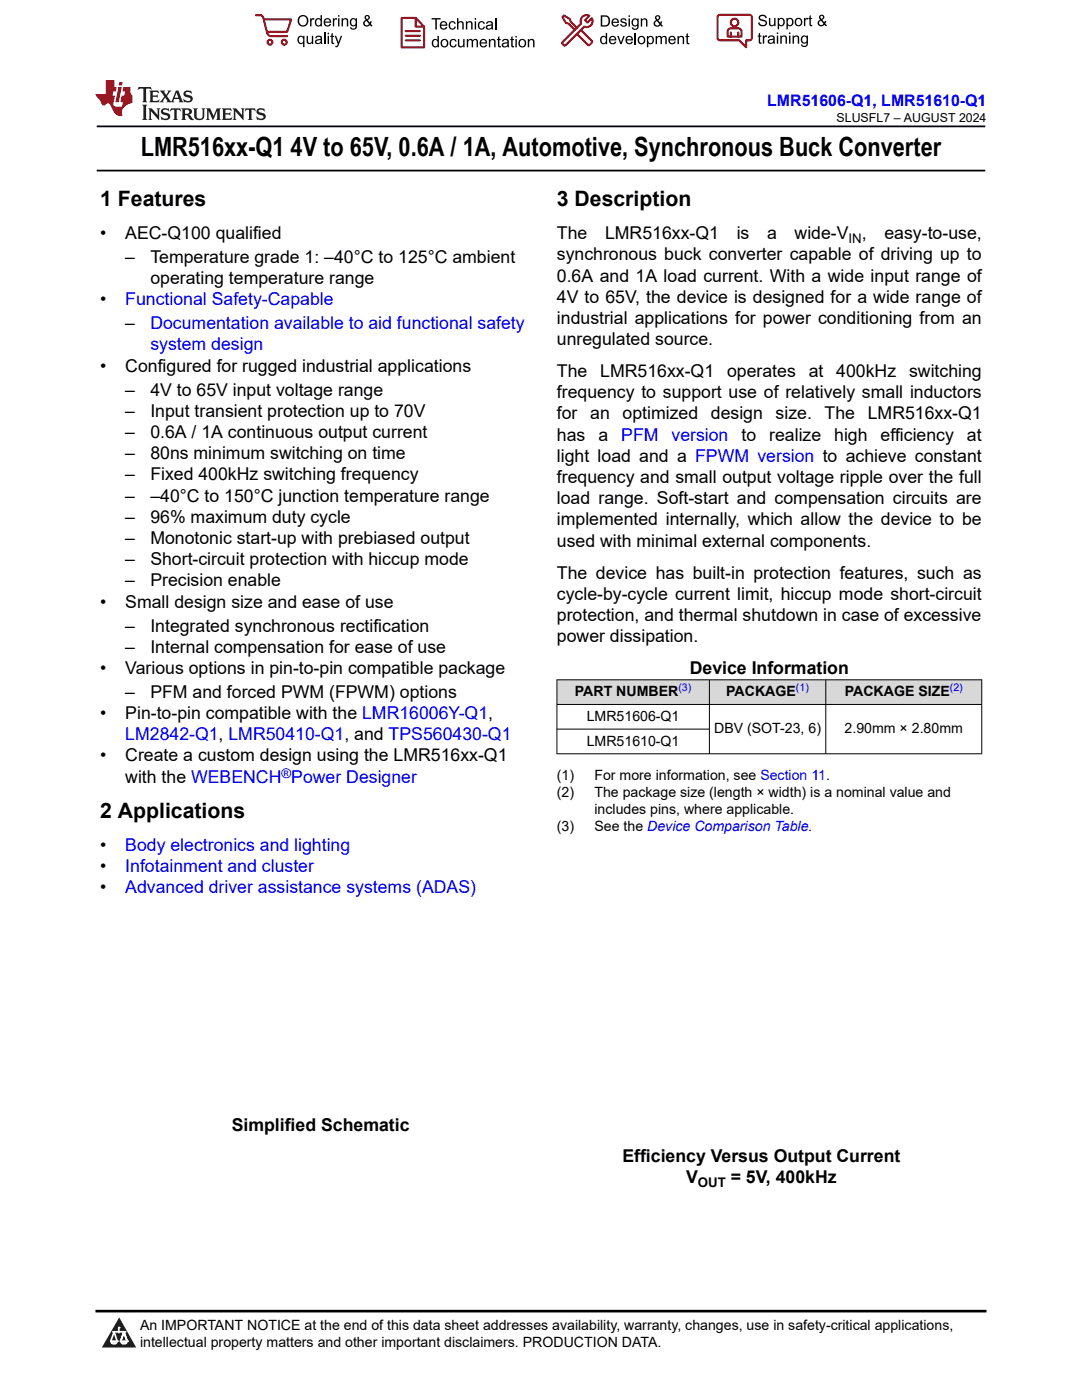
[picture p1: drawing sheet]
<svg xmlns="http://www.w3.org/2000/svg" width="216mm" height="279mm" viewBox="0 0 216 279" stroke-linecap="round" stroke-linejoin="round" font-family="sans-serif">
<defs><g id="words">
<g font-size="5.3">
<text x="28.1" y="31.2">LMR516xx-Q1</text>
<text x="58" y="31.2">4V to 65V, 0.6A / 1A, Automotive, Synchronous Buck Converter</text>
</g>
<g font-size="4.2">
<text x="20" y="41.2">1 Features</text>
<text x="111.1" y="41.2">3 Description</text>
<text x="20" y="163.2">2 Applications</text>
</g>
<g font-size="3.5">
<text x="20" y="47.7">•</text>
<text x="25" y="47.7">AEC-Q100 qualified</text>
<text x="111.1" y="47.7">The</text>
<text x="120.7" y="47.7">LMR516xx-Q1</text>
<text x="147" y="47.7">is</text>
<text x="153.1" y="47.7">a</text>
<text x="158.6" y="47.7">wide-V</text>
<text x="172" y="47.7">,</text>
<text x="176.5" y="47.7">easy-to-use,</text>
<text x="25" y="52.5">–</text>
<text x="30" y="52.5">Temperature grade 1: –40°C to 125°C ambient</text>
<text x="111.1" y="52">synchronous buck converter capable of driving up to</text>
<text x="30" y="56.7">operating temperature range</text>
<text x="111.1" y="56.2">0.6A and 1A load current. With a wide input range of</text>
<text x="20" y="61">•</text>
<text x="25" y="65.7">–</text>
<text x="111.1" y="60.4">4V to 65V, the device is designed for a wide range of</text>
<text x="111.1" y="64.7">industrial applications for power conditioning from an</text>
<text x="111.1" y="68.9">unregulated source.</text>
<text x="20" y="74.2">•</text>
<text x="25" y="74.2">Configured for rugged industrial applications</text>
<text x="111.1" y="75.2">The</text>
<text x="119.8" y="75.2">LMR516xx-Q1</text>
<text x="145.1" y="75.2">operates</text>
<text x="161.4" y="75.2">at</text>
<text x="166.9" y="75.2">400kHz</text>
<text x="181.4" y="75.2">switching</text>
<text x="25" y="78.9">–</text>
<text x="25" y="83.2">–</text>
<text x="30" y="78.9">4V to 65V input voltage range</text>
<text x="30" y="83.2">Input transient protection up to 70V</text>
<text x="111.1" y="83.7">for</text>
<text x="111.1" y="79.5">frequency to support use of relatively small inductors</text>
<text x="117.8" y="83.7">an</text>
<text x="124.2" y="83.7">optimized</text>
<text x="141.8" y="83.7">design</text>
<text x="154.8" y="83.7">size.</text>
<text x="164.6" y="83.7">The</text>
<text x="173.2" y="83.7">LMR516xx-Q1</text>
<text x="25" y="87.4">–</text>
<text x="30" y="87.4">0.6A / 1A continuous output current</text>
<text x="111.1" y="87.9">has</text>
<text x="119.4" y="87.9">a</text>
<text x="148" y="87.9">to</text>
<text x="153.5" y="87.9">realize</text>
<text x="166.5" y="87.9">high</text>
<text x="175.7" y="87.9">efficiency</text>
<text x="192.9" y="87.9">at</text>
<text x="25" y="91.6">–</text>
<text x="25" y="95.9">–</text>
<text x="30" y="91.6">80ns minimum switching on time</text>
<text x="30" y="95.9">Fixed 400kHz switching frequency</text>
<text x="111.1" y="92.2">light load and a FPWM version to achieve constant</text>
<text x="25" y="100.1">–</text>
<text x="30" y="100.1">–40°C to 150°C junction temperature range</text>
<text x="111.1" y="100.6">load range. Soft-start and compensation circuits are</text>
<text x="111.1" y="96.4">frequency and small output voltage ripple over the full</text>
<text x="25" y="104.3">–</text>
<text x="30" y="104.3">96% maximum duty cycle</text>
<text x="111.1" y="104.9">implemented internally, which allow the device to be</text>
<text x="25" y="108.6">–</text>
<text x="25" y="112.8">–</text>
<text x="30" y="108.6">Monotonic start-up with prebiased output</text>
<text x="30" y="112.8">Short-circuit protection with hiccup mode</text>
<text x="111.1" y="109.1">used with minimal external components.</text>
<text x="25" y="117">–</text>
<text x="30" y="117">Precision enable</text>
<text x="111.1" y="119.7">cycle-by-cycle current limit, hiccup mode short-circuit</text>
<text x="111.1" y="115.5">The device has built-in protection features, such as</text>
<text x="20" y="121.3">•</text>
<text x="25" y="121.3">Small design size and ease of use</text>
<text x="111.1" y="123.9">protection, and thermal shutdown in case of excessive</text>
<text x="25" y="126">–</text>
<text x="25" y="130.3">–</text>
<text x="30" y="126">Integrated synchronous rectification</text>
<text x="30" y="130.3">Internal compensation for ease of use</text>
<text x="111.1" y="128.2">power dissipation.</text>
<text x="20" y="134.5">•</text>
<text x="25" y="134.5">Various options in pin-to-pin compatible package</text>
<text x="137.6" y="134.5">Device Information</text>
<text x="20" y="143.5">•</text>
<text x="25" y="139.3">–</text>
<text x="25" y="143.5">Pin-to-pin compatible with the LMR16006Y-Q1,</text>
<text x="30" y="139.3">PFM and forced PWM (FPWM) options</text>
<text x="20" y="152">•</text>
<text x="25" y="152">Create a custom design using the LMR516xx-Q1</text>
<text x="25" y="156.2">with the WEBENCH Power Designer</text>
<text x="20" y="169.7">•</text>
<text x="20" y="174">•</text>
<text x="20" y="178.2">•</text>
<text x="46.2" y="225.8">Simplified Schematic</text>
<text x="124.2" y="231.9">Efficiency Versus Output Current</text>
<text x="136.9" y="236.2">V</text>
<text x="145.8" y="236.2">= 5V, 400kHz</text>
</g>
<g font-size="3.5" fill="#00f">
<text x="25" y="61">Functional Safety-Capable</text>
<text x="30" y="65.7">Documentation available to aid functional safety</text>
<text x="30" y="69.9">system design</text>
<text x="124" y="87.9">PFM</text>
<text x="134" y="87.9">version</text>
<text x="25" y="147.7">LM2842-Q1, LMR50410-Q1, and TPS560430-Q1</text>
<text x="25" y="169.7">Body electronics and lighting</text>
<text x="25" y="174">Infotainment and cluster</text>
<text x="25" y="178.2">Advanced driver assistance systems (ADAS)</text>
</g>
<text font-size="3.2" fill="#00f" x="153.1" y="21.1">LMR51606-Q1, LMR51610-Q1</text>
<g font-size="2.8">
<text x="114.7" y="138.9">PART NUMBER</text>
<text x="117.1" y="143.9">LMR51606-Q1</text>
<text x="144.9" y="138.9">PACKAGE</text>
<text x="168.6" y="138.9">PACKAGE SIZE</text>
<text x="117.1" y="148.8">LMR51610-Q1</text>
<text x="142.5" y="146.3">DBV (SOT-23, 6)</text>
<text x="168.5" y="146.3">2.90mm × 2.80mm</text>
<text x="111.1" y="155.6">(1)</text>
<text x="118.6" y="155.6">For more information, see Section 11.</text>
<text x="111.1" y="159">(2)</text>
<text x="118.6" y="159">The package size (length × width) is a nominal value and</text>
<text x="111.1" y="165.7">(3)</text>
<text x="118.6" y="162.4">includes pins, where applicable.</text>
<text x="118.6" y="165.7">See the Device Comparison Table.</text>
<text x="27.9" y="265.5">An IMPORTANT NOTICE at the end of this data sheet addresses availability, warranty, changes, use in safety-critical applications,</text>
<text x="27.9" y="268.9">intellectual property matters and other important disclaimers. PRODUCTION DATA.</text>
</g>
<g font-size="2.6">
<text x="169.3" y="48.4">IN</text>
<text x="139.2" y="236.9">OUT</text>
</g>
<text font-size="2.6" fill="#00f" x="56.2" y="155.4">®</text>
<text font-size="2.5" x="166.9" y="24.3">SLUSFL7 – AUGUST 2024</text>
<g font-size="2.1" fill="#00f">
<text x="135.4" y="138">(3)</text>
<text x="158.8" y="138">(1)</text>
<text x="189.5" y="138">(2)</text>
</g>
</g></defs>
<path d="M19.3 25.2h177.3M19.3 34h177.3" fill="none" stroke="#000" stroke-width=".35"/>
<g fill="#d8d8d8">
<path d="M111.1 135.7h84.8v4.9h-84.8z" fill-rule="evenodd"/>
<path d="M111.2 135.7h30.3v4.8h-30.3z" fill-rule="evenodd"/>
<path d="M141.6 135.7h23.1v4.8h-23.1z" fill-rule="evenodd"/>
<path d="M164.8 135.7h31v4.8h-31z" fill-rule="evenodd"/>
</g>
<path d="M111.1 135.7h84.9M111.1 135.6v14.9M141.6 135.6v14.9M164.8 135.6v14.9M195.9 135.6v14.9M111.1 140.6h84.9M111.1 145.5h30.5M196 150.4h-84.9" fill="none" stroke="#000" stroke-width=".2"/>
<path d="M0 0h215.9v23.8h-215.9z" fill-rule="evenodd" fill="#fff"/>
<path d="M27.7 17.4l-.2 .6 .5-.3h.6v.2v2.1l-.2 .4h1l-.2-.4v-2.1v-.2h.5l.5 .3-.1-.6zM29.8 18.1l.2 .4v1.5l-.2 .4h1.9l.1-.6a1.08 1.08 0 0 1-1.3 .2v-.7h.6l.4 .2v-.6l-.4 .2h-.6v-.6l.2-.1a1 1 0 0 1 1 .2l-.1-.5zM31.8 18.1l1 1.1-1 1.2h.9l-.2-.2 .4-.7 .5 .7-.2 .2h1.6l-.2-.2 .1-.4h1l.1 .4-.1 .2h.9l-.2-.3-.8-2h-.5l-1 2.2-.8-1.1 .9-1.1h-.8l.2 .2-.5 .7-.3-.7 .1-.2zM35.2 18.5l.4 1h-.8zM36.8 18.2a.65 .65 0 0 0-.2 .8 .65 .65 0 0 0 .6 .4l.7 .2 .1 .2a.79 .79 0 0 1-.7 .4 .79 .79 0 0 1-.7-.5l.1 .7 .2-.1a.93 .93 0 0 0 1.1 .1 .93 .93 0 0 0 .4-1 1.46 1.46 0 0 0-1.2-.6l-.1-.3a1.09 1.09 0 0 1 1.2 .2l-.2-.6-.1 .1-.6-.2zM28.4 20.9l.2 .4v2.3l-.2 .3h1l-.2-.3v-2.3l.2-.4zM29.6 21.6l.2 .4v1.6l-.2 .3h.8l-.3-.3v-1.4l1.7 1.8v-2l.2-.4h-.8l.2 .2 .1 1.1-1.2-1.3zM32.3 21.8a.65 .65 0 0 0-.2 .7 .65 .65 0 0 0 .7 .4l.6 .2 .1 .2a.79 .79 0 0 1-.7 .4 .79 .79 0 0 1-.7-.5l.1 .7 .2-.1a.93 .93 0 0 0 1.1 .1 .93 .93 0 0 0 .4-.9 1.46 1.46 0 0 0-1.2-.6l-.1-.4a1.09 1.09 0 0 1 1.2 .2l-.2-.6-.1 .1-.6-.1zM34.1 21.6l-.1 .7a.63 .63 0 0 1 .7-.4l.1 1.7-.3 .3h1l-.2-.3v-1.7a.66 .66 0 0 1 .8 .4l-.1-.7zM36.2 21.6l.2 .4v1.6l-.2 .3h.9l-.2-.2v-.7h.5l.1 .2a.79 .79 0 0 0 1.2 .6l-1-.9a.61 .61 0 0 0 .6-.6 .61 .61 0 0 0-.5-.6zM36.9 21.9h.2a.47 .47 0 0 1 .5 .1 .47 .47 0 0 1 .1 .5l-.2 .2h-.6zM38.5 21.6l.2 .2a2.27 2.27 0 0 0 .4 2 1.04 1.04 0 0 0 1.7-.7v-1.3l.2-.2h-.8l.2 .4v1.1a.6 .6 0 0 1-.6 .6 .6 .6 0 0 1-.6-.6v-1.1l.3-.4zM41.1 21.6l.2 .4v1.6l-.2 .3h.7l-.2-.3v-1.5l.9 1.9 .8-1.9v1.5l-.2 .3h1l-.3-.3v-1.6l.3-.4h-.8l-.7 1.5-.7-1.5zM44.3 21.6l.2 .4v1.6l-.2 .3h1.9l.1-.5a1.09 1.09 0 0 1-1.3 .1v-.6h.6l.4 .1v-.6l-.4 .2h-.6v-.6l.2-.1a1.01 1.01 0 0 1 1 .3l-.1-.6zM46.4 21.6l.3 .4v1.6l-.3 .3h.8l-.2-.3v-1.4l1.6 1.8v-2l.2-.4h-.7l.2 .2v1.1l-1.2-1.3zM49 21.6l-.1 .7a.63 .63 0 0 1 .8-.4v1.7l-.3 .3h1l-.2-.3v-1.7a.66 .66 0 0 1 .8 .4l-.1-.7zM51.4 21.8a.65 .65 0 0 0-.2 .7 .65 .65 0 0 0 .6 .4l.6 .2 .2 .2a.79 .79 0 0 1-.8 .4 .79 .79 0 0 1-.6-.5l.1 .7 .2-.1a.93 .93 0 0 0 1 .1 .93 .93 0 0 0 .5-.9 1.46 1.46 0 0 0-1.3-.6l-.1-.4a1.09 1.09 0 0 1 1.3 .2l-.2-.6-.2 .1-.5-.1z" fill="#231f20"/>
<path d="M21.1 16v2.8h-2.1l.1 .3 .9 1a.95 .95 0 0 0 .9 .9 .59 .59 0 0 1 .6-.4 .59 .59 0 0 1 .5 .4l.4 .8a1.59 1.59 0 0 0 2.1 1.3 1.61 1.61 0 0 1 1-2.2l1-.4-.1-1.5a1.59 1.59 0 0 1-.4-1.6h-1.4l-.2 .9h.5l-.1 .8h-.5l-.2 1v.2l.4 .1-.2 .9h-.6a.73 .73 0 0 1-1.1-.7l.3-1.5h-.5l.2-.8h.5l.2-.9h-.5v-1.4zM23.6 17.4l-.6 3h.7l.6-3zM23.8 16.4l-.1 .7h.7l.1-.7z" fill="#ed1c24"/>
<g fill="#000">
<path d="M59.4 4.2a1.12 1.12 0 0 1 2.2 0 1.12 1.12 0 0 1-2.2 0zM59.9 3.5a.89 .89 0 0 0-.1 1.1 .89 .89 0 0 0 1.1 .4 .88 .88 0 0 0 .3-1.3 .88 .88 0 0 0-1.3-.2z" fill-rule="evenodd"/>
<path d="M59.5 7.3l.5-.2 .5 .3v-.3h.3v2.3h-.3v-.8a.74 .74 0 0 1-1 0 .74 .74 0 0 1-.1-1zM59.8 7.5a.57 .57 0 0 0-.2 .7 .57 .57 0 0 0 .8 .2 .57 .57 0 0 0 .1-.7 .57 .57 0 0 0-.7-.2z" fill-rule="evenodd"/>
<path d="M61.9 3.6h.2v.3l.2-.2 .3-.1 .2 .1-.1 .3a.36 .36 0 0 0-.5 0 .36 .36 0 0 0 0 .4v.9h-.3z" fill-rule="evenodd"/>
<path d="M61.2 7.1h.3v.9a.41 .41 0 0 0 .4 .6 .41 .41 0 0 0 .3-.6v-.9h.3v1.7h-.2v-.3a.58 .58 0 0 1-.7 .3 .58 .58 0 0 1-.4-.6z" fill-rule="evenodd"/>
<path d="M63 3.8l.5-.2 .5 .2v-.8h.2v2.3h-.2v-.2a.75 .75 0 0 1-1-.1 .75 .75 0 0 1-.1-1zM63.2 4a.57 .57 0 0 0-.1 .7 .57 .57 0 0 0 .8 .2 .57 .57 0 0 0 .1-.7 .57 .57 0 0 0-.8-.2z" fill-rule="evenodd"/>
<path d="M63 7.3a.74 .74 0 0 1 1-.1 .74 .74 0 0 1 .3 .9v.7h-.3v-.2a.57 .57 0 0 1-.8 .2 .57 .57 0 0 1-.2-.8l1-.3a.41 .41 0 0 0-.4-.4 .41 .41 0 0 0-.4 .4l-.3-.1zM63.2 8.2a.35 .35 0 0 0 .2 .5 .35 .35 0 0 0 .5-.3l.1-.4z" fill-rule="evenodd"/>
<path d="M65.4 6.5h.3v.3h-.3zM65.4 7.1h.3v1.7h-.3z" fill-rule="evenodd"/>
<path d="M64.8 3.8a.76 .76 0 0 1 .9-.1 .76 .76 0 0 1 .4 .8h-1.2a.47 .47 0 0 0 .3 .6 .47 .47 0 0 0 .6-.4l.3 .1a.82 .82 0 0 1-1.3 .3 .82 .82 0 0 1 0-1.3zM65 4l-.1 .3h.9l-.3-.4z" fill-rule="evenodd"/>
<path d="M66.4 3.6h.3v.3l.1-.2 .4-.1 .1 .1-.1 .3a.36 .36 0 0 0-.4 0 .36 .36 0 0 0-.1 .4v.9h-.3z" fill-rule="evenodd"/>
<path d="M66.1 6.7l.3-.1v.5h.3v.3h-.3v.9l.1 .2h.2v.3a.41 .41 0 0 1-.4-.1 .41 .41 0 0 1-.2-.4v-.9h-.2v-.3h.2z" fill-rule="evenodd"/>
<path d="M66.8 7.1h.3l.4 1.4 .5-1.4h.3l-.6 1.7a.57 .57 0 0 1-.8 .6v-.3a.37 .37 0 0 0 .5-.3z" fill-rule="evenodd"/>
<path d="M67.5 3h.2v.3h-.2zM67.5 3.6h.2v1.7h-.2z" fill-rule="evenodd"/>
<path d="M68.2 3.6h.2v.3a.58 .58 0 0 1 .7-.3 .58 .58 0 0 1 .4 .7v1h-.3v-1a.4 .4 0 0 0-.4-.5 .4 .4 0 0 0-.4 .6v.9h-.2z" fill-rule="evenodd"/>
<path d="M70 3.8l.5-.2 .5 .2v-.2h.2v1.5a.71 .71 0 0 1-.5 .8 .71 .71 0 0 1-.8-.5h.2a.46 .46 0 0 0 .6 .3 .46 .46 0 0 0 .3-.6 .78 .78 0 0 1-1.1-.2 .78 .78 0 0 1 .1-1.1zM70.2 4a.53 .53 0 0 0-.1 .8 .53 .53 0 0 0 .8 0 .54 .54 0 0 0 0-.7 .54 .54 0 0 0-.7-.1z" fill-rule="evenodd"/>
<path d="M72.9 3.1a.53 .53 0 0 1 .8 .1 .53 .53 0 0 1-.3 .8l.4 .5 .1-.3 .3 .1-.2 .5 .3 .3-.2 .2-.3-.3a.71 .71 0 0 1-1.2 .1 .71 .71 0 0 1 .4-1.1l-.3-.5zM73 3.5a.3 .3 0 0 0 .6 0 .3 .3 0 0 0-.6 0zM72.9 4.3a.45 .45 0 0 0 0 .7 .45 .45 0 0 0 .7-.2l-.5-.6z" fill-rule="evenodd"/>
<path d="M86.1 3.6h1.8v.3h-.7v2h-.3v-2h-.8z" fill-rule="evenodd"/>
<path d="M86.3 8l.5-.2 .5 .2v-.8h.3v2.2h-.3v-.2a.76 .76 0 0 1-1 0 .76 .76 0 0 1-.1-1zM86.6 8.1a.58 .58 0 0 0-.2 .8 .58 .58 0 0 0 .8 .2 .58 .58 0 0 0 .1-.8 .58 .58 0 0 0-.7-.2z" fill-rule="evenodd"/>
<path d="M88.2 7.9a.81 .81 0 0 1 1.1 .2 .81 .81 0 0 1-.2 1.1 .81 .81 0 0 1-1.1-.1l-.1-.8zM88.3 8.1a.57 .57 0 0 0 0 .9 .57 .57 0 0 0 .8 0 .57 .57 0 0 0 0-.8 .57 .57 0 0 0-.8-.1z" fill-rule="evenodd"/>
<path d="M88 4.4a.77 .77 0 0 1 .9-.1 .77 .77 0 0 1 .4 .8h-1.3a.48 .48 0 0 0 .4 .6 .48 .48 0 0 0 .6-.3h.3a.83 .83 0 0 1-1.3 .4 .83 .83 0 0 1 0-1.4zM88.2 4.6l-.2 .3h1l-.3-.4z" fill-rule="evenodd"/>
<path d="M89.7 4.4a.7 .7 0 0 1 1.2 .3l-.2 .1a.45 .45 0 0 0-.6-.3 .45 .45 0 0 0-.3 .6 .45 .45 0 0 0 .3 .6 .45 .45 0 0 0 .6-.4h.3a.76 .76 0 0 1-1.1 .6 .76 .76 0 0 1-.3-1.1z" fill-rule="evenodd"/>
<path d="M89.9 8a.7 .7 0 0 1 1.2 .3h-.3a.45 .45 0 0 0-.5-.3 .45 .45 0 0 0-.3 .6 .45 .45 0 0 0 .3 .6 .45 .45 0 0 0 .6-.4l.2 .1a.76 .76 0 0 1-1 .5 .76 .76 0 0 1-.4-1.1z" fill-rule="evenodd"/>
<path d="M91.2 3.6h.3v.8a.59 .59 0 0 1 .7-.2 .59 .59 0 0 1 .3 .7v1h-.2v-1a.4 .4 0 0 0-.5-.4 .4 .4 0 0 0-.3 .5v.9h-.3z" fill-rule="evenodd"/>
<path d="M91.4 7.8h.2v.9a.41 .41 0 0 0 .5 .5 .41 .41 0 0 0 .3-.5v-.9h.3v1.6h-.3v-.2a.58 .58 0 0 1-.7 .3 .58 .58 0 0 1-.3-.7z" fill-rule="evenodd"/>
<path d="M93 4.2h.2v.3a.59 .59 0 0 1 .7-.3 .59 .59 0 0 1 .4 .7v1h-.3v-1a.41 .41 0 0 0-.4-.5 .41 .41 0 0 0-.4 .6v.9h-.2z" fill-rule="evenodd"/>
<path d="M93.1 7.8h.3v.2a.56 .56 0 0 1 1 0 .54 .54 0 0 1 .6-.2 .54 .54 0 0 1 .4 .5v1.1h-.3v-1a.34 .34 0 0 0-.3-.4 .34 .34 0 0 0-.4 .3v1.1h-.3v-1a.38 .38 0 0 0-.5-.4 .38 .38 0 0 0-.2 .6v.8h-.3z" fill-rule="evenodd"/>
<path d="M94.7 3.6h.3v.3h-.3zM94.7 4.2h.3v1.7h-.3z" fill-rule="evenodd"/>
<path d="M95.5 4.4a.7 .7 0 0 1 1.3 .3l-.3 .1a.45 .45 0 0 0-.6-.3 .45 .45 0 0 0-.3 .6 .45 .45 0 0 0 .3 .6 .45 .45 0 0 0 .6-.4h.3a.76 .76 0 0 1-1.1 .6 .76 .76 0 0 1-.3-1.1z" fill-rule="evenodd"/>
<path d="M95.9 8a.77 .77 0 0 1 .9-.2 .77 .77 0 0 1 .4 .9h-1.2a.48 .48 0 0 0 .3 .5 .48 .48 0 0 0 .6-.3h.3a.83 .83 0 0 1-1.3 .4 .83 .83 0 0 1 0-1.3zM96.1 8.1l-.1 .4h.9l-.2-.5z" fill-rule="evenodd"/>
<path d="M97.5 7.8h.3v.2a.59 .59 0 0 1 .7-.2 .59 .59 0 0 1 .4 .6v1h-.3v-1a.41 .41 0 0 0-.5-.4 .41 .41 0 0 0-.3 .5v.9h-.3z" fill-rule="evenodd"/>
<path d="M97.1 4.4a.74 .74 0 0 1 1-.1 .74 .74 0 0 1 .3 .9v.7h-.3v-.2a.59 .59 0 0 1-.8 .2 .59 .59 0 0 1-.3-.8l1.1-.3a.42 .42 0 0 0-.4-.4 .42 .42 0 0 0-.5 .4l-.2-.1zM97.3 5.3a.36 .36 0 0 0 .2 .5 .36 .36 0 0 0 .5-.2l.1-.5z" fill-rule="evenodd"/>
<path d="M99.4 7.4l.2-.2v.6h.3v.2h-.3v1l.1 .2h.2l.1 .2a.41 .41 0 0 1-.5 0 .41 .41 0 0 1-.1-.4v-1h-.2v-.2h.2z" fill-rule="evenodd"/>
<path d="M100.3 8a.74 .74 0 0 1 .9-.2 .74 .74 0 0 1 .3 .9l.1 .7h-.3v-.2a.59 .59 0 0 1-.8 .3 .59 .59 0 0 1-.3-.8l1-.3a.42 .42 0 0 0-.3-.4 .42 .42 0 0 0-.5 .3h-.3zM100.5 8.8a.36 .36 0 0 0 .1 .5 .36 .36 0 0 0 .5-.2l.2-.5z" fill-rule="evenodd"/>
<path d="M102 7.4l.3-.2v.6h.3v.2h-.3v1l.1 .2h.2v.2a.41 .41 0 0 1-.5 0 .41 .41 0 0 1-.1-.4v-1h-.2v-.2h.2z" fill-rule="evenodd"/>
<path d="M102.8 7.2h.3v.3h-.3zM102.8 7.8h.3v1.6h-.3z" fill-rule="evenodd"/>
<path d="M103.7 7.9a.81 .81 0 0 1 1.1 .2 .81 .81 0 0 1-.1 1.1 .81 .81 0 0 1-1.2-.1v-.8zM103.9 8.1a.57 .57 0 0 0-.1 .9 .57 .57 0 0 0 .8 0 .57 .57 0 0 0 0-.8 .57 .57 0 0 0-.7-.1z" fill-rule="evenodd"/>
<path d="M105.3 7.8h.3v.2a.59 .59 0 0 1 .7-.2 .59 .59 0 0 1 .4 .6v1h-.3v-1a.41 .41 0 0 0-.5-.4 .41 .41 0 0 0-.3 .5v.9h-.3z" fill-rule="evenodd"/>
<path d="M119.9 3.1h.7a1.12 1.12 0 0 1 1.1 1.1 1.12 1.12 0 0 1-1 1.1h-.8zM120.2 3.3v1.7h.4a.86 .86 0 0 0 .8-.8 .86 .86 0 0 0-.8-.9z" fill-rule="evenodd"/>
<path d="M119.9 7.4l.5-.3 .5 .3v-.8h.2v2.2h-.2v-.2a.75 .75 0 0 1-1 0 .75 .75 0 0 1-.1-1zM120.1 7.5a.57 .57 0 0 0-.1 .8 .57 .57 0 0 0 .8 .2 .57 .57 0 0 0 .1-.8 .57 .57 0 0 0-.8-.2z" fill-rule="evenodd"/>
<path d="M121.7 7.4a.76 .76 0 0 1 .9-.2 .76 .76 0 0 1 .4 .9h-1.2a.47 .47 0 0 0 .3 .5 .47 .47 0 0 0 .6-.3h.3a.82 .82 0 0 1-1.3 .4 .82 .82 0 0 1 0-1.3zM121.9 7.5l-.1 .3h.9l-.3-.4z" fill-rule="evenodd"/>
<path d="M122.2 3.9a.76 .76 0 0 1 .9-.2 .76 .76 0 0 1 .4 .9h-1.2a.47 .47 0 0 0 .4 .5 .47 .47 0 0 0 .5-.3h.3a.82 .82 0 0 1-1.3 .4 .82 .82 0 0 1 0-1.3zM122.5 4l-.2 .3h.9l-.2-.4z" fill-rule="evenodd"/>
<path d="M123.9 3.8a.71 .71 0 0 1 1.1 .3h-.2a.32 .32 0 0 0-.4-.3 .32 .32 0 0 0-.3 .4h.1a.75 .75 0 0 1 .9 .8 .72 .72 0 0 1-.7 .3 .72 .72 0 0 1-.7-.5h.3a.36 .36 0 0 0 .4 .4 .36 .36 0 0 0 .3-.5 .8 .8 0 0 1-.9-.7z" fill-rule="evenodd"/>
<path d="M123.2 7.2h.3l.4 1.3 .5-1.3h.3l-.7 1.6h-.2z" fill-rule="evenodd"/>
<path d="M125.4 3.1h.3v.3h-.3zM125.4 3.7h.3v1.6h-.3z" fill-rule="evenodd"/>
<path d="M125 7.4a.76 .76 0 0 1 .9-.2 .76 .76 0 0 1 .4 .9h-1.2a.47 .47 0 0 0 .3 .5 .47 .47 0 0 0 .6-.3h.3a.82 .82 0 0 1-1.3 .4 .82 .82 0 0 1 0-1.3zM125.2 7.5l-.1 .3h.9l-.2-.4z" fill-rule="evenodd"/>
<path d="M126.2 3.9l.5-.3 .5 .3v-.2h.2v1.4a.71 .71 0 0 1-.5 .8 .71 .71 0 0 1-.8-.5l.2 .1a.46 .46 0 0 0 .6 .2 .46 .46 0 0 0 .3-.6 .78 .78 0 0 1-1.1-.1 .78 .78 0 0 1 .1-1.1zM126.4 4a.53 .53 0 0 0-.1 .8 .53 .53 0 0 0 .8 0 .54 .54 0 0 0 0-.7 .54 .54 0 0 0-.7-.1z" fill-rule="evenodd"/>
<path d="M127.5 7.3a.8 .8 0 0 1 1.1 .2 .8 .8 0 0 1-.1 1.1 .8 .8 0 0 1-1.2-.1v-.8zM127.7 7.5a.56 .56 0 0 0-.1 .9 .56 .56 0 0 0 .8-.1 .56 .56 0 0 0 0-.7 .56 .56 0 0 0-.7-.1z" fill-rule="evenodd"/>
<path d="M127.9 3.7h.2v.2a.58 .58 0 0 1 .7-.2 .58 .58 0 0 1 .4 .6v1h-.3v-1a.4 .4 0 0 0-.4-.4 .4 .4 0 0 0-.4 .5v.9h-.2z" fill-rule="evenodd"/>
<path d="M129.1 7.2h.2v.2a.72 .72 0 0 1 1-.1 .72 .72 0 0 1 .2 1 .64 .64 0 0 1-.5 .5 .64 .64 0 0 1-.6-.2v.8h-.3zM129.5 7.5a.56 .56 0 0 0-.2 .8 .56 .56 0 0 0 .8 .2 .56 .56 0 0 0 .1-.8 .56 .56 0 0 0-.7-.2z" fill-rule="evenodd"/>
<path d="M130.8 7.2h.3v.2a.55 .55 0 0 1 .9 0 .53 .53 0 0 1 .6-.3 .53 .53 0 0 1 .4 .6v1.1h-.2v-1a.34 .34 0 0 0-.3-.4 .34 .34 0 0 0-.4 .3v1.1h-.3v-1a.37 .37 0 0 0-.5-.4 .37 .37 0 0 0-.2 .6v.8h-.3z" fill-rule="evenodd"/>
<path d="M130.8 3.2a.53 .53 0 0 1 .9 .1 .53 .53 0 0 1-.4 .8l.4 .5 .2-.4 .2 .1-.2 .5 .4 .3-.2 .3-.3-.4a.71 .71 0 0 1-1.2 .1 .71 .71 0 0 1 .3-1.1l-.2-.5zM130.9 3.6a.3 .3 0 0 0 .6 0 .3 .3 0 0 0-.6 0zM130.9 4.3a.45 .45 0 0 0 0 .7 .45 .45 0 0 0 .7-.2l-.5-.6z" fill-rule="evenodd"/>
<path d="M133.6 7.4a.76 .76 0 0 1 .9-.2 .76 .76 0 0 1 .3 .9h-1.2a.47 .47 0 0 0 .4 .5 .47 .47 0 0 0 .6-.3h.2a.82 .82 0 0 1-1.2 .4 .82 .82 0 0 1 0-1.3zM133.8 7.5l-.2 .3h1l-.3-.4z" fill-rule="evenodd"/>
<path d="M135.2 7.2h.2v.2a.58 .58 0 0 1 .7-.2 .58 .58 0 0 1 .4 .6v1h-.3v-1a.4 .4 0 0 0-.4-.4 .4 .4 0 0 0-.3 .5v.9h-.3z" fill-rule="evenodd"/>
<path d="M137 6.8l.3-.2v.6h.2v.2h-.2v1v.2h.2l.1 .2a.41 .41 0 0 1-.5 0 .41 .41 0 0 1-.1-.5v-.9h-.2v-.2h.2z" fill-rule="evenodd"/>
<path d="M151.6 3.1a.88 .88 0 0 1 1.4 .5h-.3a.49 .49 0 0 0-.5-.5 .49 .49 0 0 0-.5 .6l.1 .1a1.06 1.06 0 0 1 1.2 1 .95 .95 0 0 1-.9 .4 .95 .95 0 0 1-.8-.7h.3a.58 .58 0 0 0 .6 .5 .58 .58 0 0 0 .5-.6l-.2-.1a.95 .95 0 0 1-1.1-.9z" fill-rule="evenodd"/>
<path d="M151.4 6.7l.3-.2v.6h.2v.2h-.2v1v.2h.2l.1 .2a.41 .41 0 0 1-.5 0 .41 .41 0 0 1-.1-.5v-.9h-.2v-.2h.2z" fill-rule="evenodd"/>
<path d="M152.2 7.1h.3v.2l.1-.2h.4h.1l-.1 .3a.36 .36 0 0 0-.4 0 .36 .36 0 0 0-.1 .5v.8h-.3z" fill-rule="evenodd"/>
<path d="M153.3 7.3a.74 .74 0 0 1 1-.2 .74 .74 0 0 1 .3 .9l.1 .7h-.3l-.1-.2a.57 .57 0 0 1-.8 .3 .57 .57 0 0 1-.1-.9l.9-.2a.41 .41 0 0 0-.4-.4 .41 .41 0 0 0-.4 .3h-.3zM153.5 8.1a.35 .35 0 0 0 .2 .5 .35 .35 0 0 0 .5-.2l.1-.5z" fill-rule="evenodd"/>
<path d="M153.4 3.6h.3v.9a.41 .41 0 0 0 .4 .5 .41 .41 0 0 0 .4-.5v-.9h.2v1.6h-.2v-.2a.58 .58 0 0 1-.7 .2 .58 .58 0 0 1-.4-.6z" fill-rule="evenodd"/>
<path d="M155 6.5h.3v.3h-.3zM155 7.1h.3v1.6h-.3z" fill-rule="evenodd"/>
<path d="M155.2 3.6h.2v.2a.72 .72 0 0 1 1-.1 .72 .72 0 0 1 .2 1 .64 .64 0 0 1-.5 .5 .64 .64 0 0 1-.6-.2v.8h-.3zM155.6 3.9a.56 .56 0 0 0-.2 .8 .56 .56 0 0 0 .8 .2 .56 .56 0 0 0 .1-.8 .56 .56 0 0 0-.7-.2z" fill-rule="evenodd"/>
<path d="M155.7 7.1h.3v.2a.58 .58 0 0 1 .7-.2 .58 .58 0 0 1 .3 .6v1h-.3v-1a.4 .4 0 0 0-.4-.4 .4 .4 0 0 0-.3 .5v.9h-.3z" fill-rule="evenodd"/>
<path d="M156.9 3.6h.3v.2a.72 .72 0 0 1 .9-.1 .72 .72 0 0 1 .2 1 .64 .64 0 0 1-.4 .5 .64 .64 0 0 1-.7-.2v.8h-.3zM157.3 3.9a.56 .56 0 0 0-.1 .8 .56 .56 0 0 0 .7 .2 .56 .56 0 0 0 .2-.8 .56 .56 0 0 0-.8-.2z" fill-rule="evenodd"/>
<path d="M157.4 6.5h.3v.3h-.3zM157.4 7.1h.3v1.6h-.3z" fill-rule="evenodd"/>
<path d="M158.1 7.1h.3v.2a.58 .58 0 0 1 .7-.2 .58 .58 0 0 1 .4 .6v1h-.3v-1a.4 .4 0 0 0-.5-.4 .4 .4 0 0 0-.3 .5v.9h-.3z" fill-rule="evenodd"/>
<path d="M158.8 3.7a.8 .8 0 0 1 1.1 .2 .8 .8 0 0 1-.1 1.1 .8 .8 0 0 1-1.1-.1l-.1-.8zM159 3.9a.56 .56 0 0 0-.1 .9 .56 .56 0 0 0 .9 0 .56 .56 0 0 0-.1-.8 .56 .56 0 0 0-.7-.1z" fill-rule="evenodd"/>
<path d="M160 7.3l.5-.2 .5 .2v-.2h.2v1.4a.71 .71 0 0 1-.5 .9 .71 .71 0 0 1-.9-.5h.3a.46 .46 0 0 0 .6 .2 .46 .46 0 0 0 .2-.6 .78 .78 0 0 1-1-.1 .78 .78 0 0 1 .1-1.1zM160.2 7.4a.53 .53 0 0 0-.1 .8 .53 .53 0 0 0 .8 0 .54 .54 0 0 0 0-.7 .54 .54 0 0 0-.7-.1z" fill-rule="evenodd"/>
<path d="M160.4 3.6h.3v.2l.1-.2h.4h.1l-.1 .3a.36 .36 0 0 0-.4 0 .36 .36 0 0 0-.1 .5v.8h-.3z" fill-rule="evenodd"/>
<path d="M161.5 3.2l.3-.2v.6h.3v.2h-.3v1v.2h.3v.2a.41 .41 0 0 1-.5 0 .41 .41 0 0 1-.1-.5v-.9h-.2v-.2h.2z" fill-rule="evenodd"/>
<path d="M163.6 3.1a.53 .53 0 0 1 .8 .1 .53 .53 0 0 1-.3 .8l.4 .5 .1-.3h.3l-.2 .5 .3 .3-.2 .3-.3-.3a.71 .71 0 0 1-1.2 .1 .71 .71 0 0 1 .4-1.2l-.3-.5zM163.7 3.5a.3 .3 0 0 0 .5 0 .3 .3 0 0 0-.5 0zM163.6 4.2a.45 .45 0 0 0 0 .8 .45 .45 0 0 0 .7-.3l-.5-.6z" fill-rule="evenodd"/>
</g>
<path d="M64.8 6.5v2.3M98.9 3.6v2.3M126.8 6.6v2.2" fill="none" stroke="#000" stroke-width=".28"/>
<g fill="none" stroke="#de0000" stroke-width=".42">
<path d="M51.1 3l1 .1a1.4 1.4 0 0 1 .6 1.2l.7 2.5a.95 .95 0 0 0 1.1 .4h2.8M52.7 3.9h5.4l-.8 2.4h-4M80.1 3.6h2.8v1.7h1.7v4.2h-4.5zM81 7.1h2.8M81 6.2h2.8M81 8.1h2.8M82.9 3.6l1.7 1.7M115.1 5.5l-1.3-1.2-.1-.5-1.2-.7-.3 .3 .7 1.1 .5 .2 1.3 1.3M115.9 6l2.2 2.2v.3l-.5 .5h-.3l-2.2-2.2zM115.9 6l.7-.7a1.19 1.19 0 0 0 1.3-.3 1.19 1.19 0 0 0 .2-1.4l-.9 .9-.4-.5 .8-.8a1.19 1.19 0 0 0-1.4 .1 1.19 1.19 0 0 0-.2 1.4l-3.8 3.7v.3l.3 .3h.3l2.3-2.2M143.2 3.2l.4-.2h6l.4 .2v4.4l-.2 .4-.9 .1v1.3l-1.4-1.3h-3.9l-.4-.3zM145.4 5.8l.4-.1h1.6a.61 .61 0 0 1 .6 .6v1h-2.8v-1z"/>
<path d="M145.8 6.5v.8M147.3 6.5v.8"/>
<circle cx="53.9" cy="8.4" r=".49"/>
<circle cx="56.7" cy="8.4" r=".49"/>
<circle cx="146.6" cy="4.5" r=".75"/>
</g>
<path d="M0 261.4h215.9v18h-215.9z" fill-rule="evenodd" fill="#fff"/>
<path d="M23.8 262.9l3.4 6h-6.9z" fill="#231f20"/>
<path d="M22.1 267.7h1.3l-.4 .5h-.3a.55 .55 0 0 1-.6-.5z" fill-rule="evenodd" fill="#fff"/>
<path d="M22.1 267.7h1.3l-.4 .5h-.3a.55 .55 0 0 1-.6-.5z" fill="none" stroke="#231f20" stroke-width=".34"/>
<path d="M22.1 267.7h1.3l-.4 .5h-.5zM23.7 265.9h.1M23.7 264.9v1z" fill="none" stroke="#fff" stroke-width=".34"/>
<circle cx="23.7" cy="264.9" r=".17" fill="#fff"/>
<path d="M22.6 265.8h.1M22.6 265.8h2.3z" fill="none" stroke="#fff" stroke-width=".34"/>
<circle cx="24.9" cy="265.8" r=".17" fill="#fff"/>
<path d="M24 267.7h.1" fill="none" stroke="#fff" stroke-width=".34"/>
<path d="M24.7 265.8l-.7 1.9z" fill="#fff"/>
<path d="M24.7 265.8l-.7 1.9z" fill="none" stroke="#fff" stroke-width=".34"/>
<path d="M24.7 265.8l.7 1.9z" fill="#fff"/>
<path d="M24.7 265.8l.7 1.9zM25.3 267.7h.1" fill="none" stroke="#fff" stroke-width=".34"/>
<circle cx="22.1" cy="267.7" r=".17" fill="#fff"/>
<path d="M22.8 265.8l-.7 1.9zM22.8 265.8l.6 1.9z" fill="none" stroke="#fff" stroke-width=".34"/>
<circle cx="23.4" cy="267.7" r=".17" fill="#fff"/>
<path d="M24.1 267.7h1.3a.65 .65 0 0 1-.6 .5 .65 .65 0 0 1-.7-.5z" fill-rule="evenodd" fill="#fff"/>
<path d="M24.1 267.7h1.3a.65 .65 0 0 1-.6 .5 .65 .65 0 0 1-.7-.5z" fill="none" stroke="#231f20" stroke-width=".34"/>
<path d="M24 267.7h.1M24.1 267.7h1.3l-.4 .5h-.5z" fill="none" stroke="#fff" stroke-width=".34"/>
<circle cx="25.4" cy="267.7" r=".17" fill="#fff"/>
<path d="M19 261.7h177.8" fill="none" stroke="#000" stroke-width=".53"/>
<use href="#words"/>
</svg>
